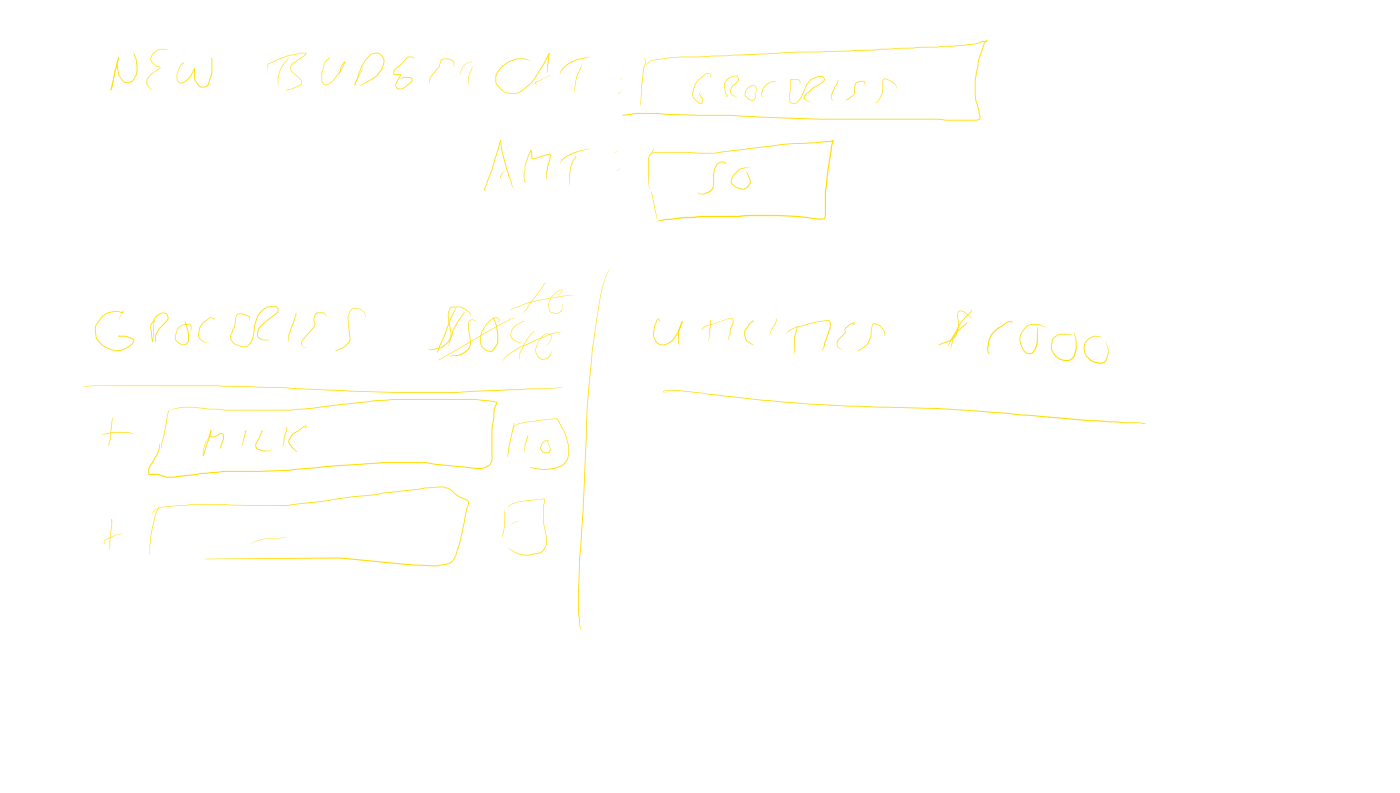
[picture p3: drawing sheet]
<svg xmlns="http://www.w3.org/2000/svg" width="337mm" height="190mm" viewBox="0 0 337 190" stroke-linecap="round" stroke-linejoin="round" font-family="sans-serif">
<g fill="#fd0">
<path d="M28.2 16l.3-.2-.2 .3z"/>
<path d="M28 15.9l.1 .1-.4 1-.4 2.4-.7 2.3 .9-4.8z"/>
<path d="M28.4 13.7l.2 .2-.3 1-1.2 5.7-.5 1.1 1.5-6.9z"/>
<path d="M28.5 13.7l.1 .1a7.8 7.8 0 0 0 .2 4.4l.6 1a1.66 1.66 0 0 0 2.4 .2l.9-1.7a6.2 6.2 0 0 0-.1-3.4l-.5-1.7 .7 1.7a6.2 6.2 0 0 1 0 3.8l-.7 1.3a1.87 1.87 0 0 1-2.9-.1 6.3 6.3 0 0 1-.8-5.5z"/>
<path d="M36.9 12.7a3.2 3.2 0 0 1 3.2-.9h.3l-.5 .1a3 3 0 0 0-3.1 1.1l-.5 .9 .1 .7 1 1.1 .9 .3a.33 .33 0 0 1 .3 .3 .33 .33 0 0 1-.4 .3l-2 1.5-.8 1v1.1l1.1 1.3h-.2a2.63 2.63 0 0 1-1.1-1.6v-.8l.7-1 2.5-1.8-1.1-.5-1.1-1.2a1.89 1.89 0 0 1 .7-1.9z"/>
<path d="M43.6 15.3l.2-.1a.21 .21 0 0 1 .3-.2 .21 .21 0 0 1 0 .4l-.4 .6 .4-.9-.8 1-.7 1.5v1.1a1.05 1.05 0 0 0 .7 1.1 1.05 1.05 0 0 0 1.2-.4 6.2 6.2 0 0 0 2.2-3l.1 .1a5.6 5.6 0 0 1-2.9 3.5 1.1 1.1 0 0 1-1.4-1.3v-1.2z"/>
<path d="M46.6 16.5h.2l.1 2.5 .8 1.3 .6 .5 1.2-.2 .5-.5 .8-2.6 .1-3.6 .2 .5v2.9l-.9 2.9a1.42 1.42 0 0 1-1.2 .8l-1.1-.1-1.1-1.6z"/>
<path d="M69.1 14.2l.5-.3-.4 .4a8 8 0 0 0-2.2 4.1l-.2 2.1v-1.7a7.4 7.4 0 0 1 2.1-4.3z"/>
<path d="M64.4 15.4l.3-.2a15.6 15.6 0 0 1 6.5-2.2l.9-.3h1.4a.52 .52 0 0 1 .1 .5 .52 .52 0 0 1-.5 .3l-2.5 1.7a1.54 1.54 0 0 0-.6 1.5 1.54 1.54 0 0 0 1 1.2l1.4 1.3 .1 1-.8 .6-2.9 1 2.8-1.2 .7-.4v-.9l-1-1.1a1.93 1.93 0 0 1-1.3-2.5l.4-.6 2.7-1.8 .4-.5h-1.4l-2.6 .6-4.7 1.9a.82 .82 0 0 0-.4 1.2l.1 .2-.3-.7z"/>
<path d="M79.1 13.8l-.1 .6z"/>
<path d="M79.1 13.8l-.1 .3a2.91 2.91 0 0 0-1.2 2.5l-.4 1 .1 1.9a1.01 1.01 0 0 0 .8 .8 1.01 1.01 0 0 0 1-.4l.9-.8 1.5-2.1 .7-1.1 .4-1-.9 1.5-.4 2 .3-2.1 .8-1.3 .3-.2-.4 1.3-1.8 2.5a3 3 0 0 1-2.6 1.8l-.5-.4-.3-.7v-1.7l.3-1a3 3 0 0 1 1.4-2.6z"/>
<path d="M87.4 15.6a12.2 12.2 0 0 1-1.7 3.8l-.4 1 .3-1.2z"/>
<path d="M88.5 13.6l.5-.4a2.07 2.07 0 0 1 2.5-.2 2.07 2.07 0 0 1 .8 2.4l-.5 1.5-1.3 1.5-2.6 1.6-1.5 .5 3.1-1.7 1-.7 1.1-1.3 .5-1.4a1.88 1.88 0 0 0-.7-2.3 1.88 1.88 0 0 0-2.3 .2 10.9 10.9 0 0 0-3.2 5.8l-.7 1.3 .6-1.4a11.3 11.3 0 0 1 2.7-5.4z"/>
<path d="M95.1 16.4l.9-.7 1.9-2 1.1-.1a.44 .44 0 0 1 .5 .6l-.2 .2 .1-.4-.3-.2h-1l-2.3 2.3a1.63 1.63 0 0 0-1.1 1.7l1.7 .1-1.6 .1a1.01 1.01 0 0 1 .3-1.6z"/>
<path d="M96.2 17.8l.2 .4-1.1 2 .1 .8a1.11 1.11 0 0 0 1.3 .2l2.1-1.6a.44 .44 0 0 0 0-.8l-1.6-.1-.9 .2 .8-.4 1.7 .1a.79 .79 0 0 1 .3 .8 .79 .79 0 0 1-.6 .6l-.1 .2a2.62 2.62 0 0 1-2.5 1.3l-.4-.2a1.04 1.04 0 0 1-.3-1.3z"/>
<path d="M105.9 14.4a2.75 2.75 0 0 1 3 .2l.2 .2a.88 .88 0 0 1-.2 1.2l.2-.3-.1-.8a1.71 1.71 0 0 0-1.9-.7l-.5 .1-.6 .3-.4 1.5-1.8 2.2-.3 .6-.2 1.1v-1.2l.4-.6 1.8-2.2z"/>
<path d="M113.4 16h.1l.1 .2-.8 2-.1 2.2-.1-2.1 .8-2z"/>
<path d="M111.5 15.7l.8-.6 1.3-.4-.8 .3a2.85 2.85 0 0 0-2 2.9 2.24 2.24 0 0 1 .7-2.2z"/>
<path d="M120.7 15.8l.3-.2a6.7 6.7 0 0 1 5.1-1.5l1.5 .5-.7-.2a6.5 6.5 0 0 0-4.4 .5l-1.5 1-1.2 1.3-.5 1v1.1a1.75 1.75 0 0 0 .8 1.7 4 4 0 0 0 5.2 .8l1.5-1.2a26.2 26.2 0 0 0 5-7.5l.3-.3-.2 .5a25.7 25.7 0 0 1-4.9 7.4l-1.1 .9a4.4 4.4 0 0 1-6.8-1.7l.1-2z"/>
<path d="M132 12.8h.1l-.4 3.1v1.6a4.2 4.2 0 0 1 0-2.9z"/>
<path d="M128.6 19.8l3.8-1.8-3.7 2 .5 .2a.41 .41 0 0 1-.4 0 .41 .41 0 0 1-.2-.4z"/>
<path d="M139.8 15.1l-.1 1.3a16.2 16.2 0 0 0-1.6 5.8h-.1l.1-.9a11.6 11.6 0 0 1 1.5-5.1z"/>
<path d="M135.7 16l1.3-1.1 1.3-.5 3.5-.7-2.6 .6-1.5 .5a5.5 5.5 0 0 0-3.1 3.1l.1-.7z"/>
<path d="M149.1 19l.7-.4-.4 .4z"/>
<path d="M148.6 22.4l1-.5-.9 .6z"/>
<path d="M154.7 13.9h.1a1.43 1.43 0 0 1 .3 1.8l-.3 .7-.4 3.8-.4 5.2 .2-5.2 .5-3.8 .2-.7a1.38 1.38 0 0 0-.2-1.8z"/>
<path d="M156.1 14.8l1.2-.5 6.3-.7h4.9l22.9-1.2h6.2l12.7-.5 11-.6 3.9-.1 5.4-.4a13.4 13.4 0 0 0 5.5-.9l1.2-.1-.1 .2-.8 .1a12.4 12.4 0 0 1-4.6 .9l-21.5 1.1-12.7 .5h-6.2l-22.9 1.2h-4.9l-6.7 .7-.7 .4-.8 .9 .1-.4z"/>
<path d="M237.2 9.7v.2z"/>
<path d="M149.7 27.6l3-.5h5.3l10.3 .5h7.4a599.8 599.8 0 0 0 48.2 .9l3.7 .3h6.8l1.1-.3-.1-.8-1-4.3-.1-3.9 .8-4.7 1.3-3.9a1.03 1.03 0 0 1 .9-1.1l-.6 .7-1.2 3.7-1 5.2 .1 3.9 .9 4a1.59 1.59 0 0 1 0 1.5l-.9 .2h-7l-3.7-.3a600 600 0 0 1-48.2-.9h-7.4l-10.3-.4h-5.3l-2.7 .4h-.3z"/>
<path d="M120.3 33.7h.2l-.1 .3-2.1 7-1.8 4.6 .6-.1-.2 .1a.3 .3 0 0 1-.5 .1 .3 .3 0 0 1 0-.4l1.7-4.2z"/>
<path d="M120.3 33.7h.2l.3 2.6 1 4 1.6 5-.5-1-1.3-3.9-1-4z"/>
<path d="M120.9 41.3l.6-.3-.4 .3a1.46 1.46 0 0 0-.6 1.7l.1 .4-.2-.4a1.3 1.3 0 0 1 .5-1.7z"/>
<path d="M127.6 36.1l.1 .1v.2l-.6 1.1-.8 2.3-.2 3 .2 .9 .1-.3 .1 .1a.2 .2 0 0 1-.2 .3 .2 .2 0 0 1-.2-.2l-.2-1.6 .2-2.3 .8-2.2z"/>
<path d="M127.6 36.1v.2z"/>
<path d="M127.5 36.2l.2-.1 .2 .5 .1 1.4 3.8-1 .5 .1-.1 1.5-.8 3.1 .1 1.5-.2-.6v-1.1l.4-2.3 .3-.7 .1-1.3h-.3l-3.1 1h-.8a1.01 1.01 0 0 1-.2-1.1z"/>
<path d="M137.9 37.3l.6 .2-.1 .4a5.3 5.3 0 0 0-1.3 4l-.3 2.7 .1-2.6a7.1 7.1 0 0 1 1.2-4l.3-.4z"/>
<path d="M135.1 38.3l1-.8 1.5-.7 1.9-.7 2.3-.4-2.2 .6a8.1 8.1 0 0 0-4.8 2.6l-.2 .5z"/>
<path d="M148.3 41l.8-.7z"/>
<path d="M157.1 35.8l.2-.1-1.1 1.7-.2 1v5.5l.1 1.4-.3-1.5v-5.5l.3-.9z"/>
<path d="M156.1 37.3l.9-.7 .7-.1 14.2 .2 16-2.1 8.9-.5 3.5-.5 .1 .2-.8 .3-2.8 .3-8.9 .4-16 2.1-14.2-.2-.6 .1z"/>
<path d="M157.9 53.3l.6-.4 1.3-.3 4.5-.5 4-.2 9.5-.1a100 100 0 0 1 16.1 .3l3.4 .4 .7-.1 .2-.3 .1-6.3 1.4-10.5 .6-1.7 .1 .2-.4 1.5-1.4 10.5-.1 6.2-.2 .5a1.66 1.66 0 0 1-1.5 .2l-2.9-.3a94.5 94.5 0 0 0-16.1-.3l-9.5 .1-4.4 .3-5.3 .5z"/>
<path d="M156.6 45.9l1.2 5.5 .1 1.1z"/>
<path d="M167.8 19.2l1.6-1.4a.85 .85 0 0 1 1.5 .2l-.1 .8v-.9a.78 .78 0 0 0-1.3 .1l-1.2 1a5.2 5.2 0 0 0-1.7 3.8 3.1 3.1 0 0 0 1.9 2l.4-.9-.8-1.2 .2-.4-.1 .3 .9 1.3-.2 .7-.3 .4a2.77 2.77 0 0 1-2.2-2.6l.5-1.9z"/>
<path d="M174.1 20.2h.1l.3 2.1 .4 .6-.1 .4-.7-.5 .7 .4-.1-.4-.4-.7z"/>
<path d="M174.7 19.1a2.61 2.61 0 0 1 2.6-.8l.3 .6v.4l-1.5 1.4-.4 1.2 .2 .7 1.3 .8-1.3-.6a1.13 1.13 0 0 1-.3-1.4l.4-.9 1.3-1.1a.77 .77 0 0 0-.3-1.1 2.91 2.91 0 0 0-2.8 1.9h-.2z"/>
<path d="M179.8 21a1.12 1.12 0 0 1 1.4-.5 1.12 1.12 0 0 1 .7 1.2l-.5 .9 .4-.8-.1-.8a1.47 1.47 0 0 0-2.4 1.1l-.1 .9 .7 .7 .8 .3a.75 .75 0 0 0 .8-.9v-.9l.2 .9a.91 .91 0 0 1-1.1 1.1l-.8-.3-.3-.5a.74 .74 0 0 1-.5-.9l.3-.9z"/>
<path d="M183.6 20.9a2.89 2.89 0 0 1 2.9-1.4l.2 .3a2.22 2.22 0 0 0-2.7 .9l-.5 .7-.3 1.1v.8l-.2-.9z"/>
<path d="M190 19.1l1.8-.1 .5 .3 .1 .5-.3 .4 .2-.5-.4-.5h-1.8l-.3 5.1a1.19 1.19 0 0 0 2 0l.7-1 1.4-3 .9-1.2 1.9-.8h.8l.4 .1a.7 .7 0 0 1 .2 1.1l-2.7 1.8-1.6 1.4-.4 .7 .1 .3 1.2 .7-.8-.2a.79 .79 0 0 1-.6-1.2l1.9-1.8 2.5-1.6 .4-.5-.2-.4-.3-.2h-.9l-1.7 .7-1 1.2-1.3 3-.8 1a1.27 1.27 0 0 1-2.2-.1z"/>
<path d="M201 19.5l.5-.1-.2 .7-.5 .8-.8 1.8a1.26 1.26 0 0 0 .2 1.4 1.08 1.08 0 0 1-.3-1.4l1.5-3.3z"/>
<path d="M205.8 19.9a1.94 1.94 0 0 1 2.1-.2l.1 .5-.2 .5 .1-.6-.3-.5a1.56 1.56 0 0 0-1.7 .3 1.56 1.56 0 0 0-.4 1.6v.9l-.2 .4-1.1 .9-.9 .4 2-1.5 .1-1.7z"/>
<path d="M212.4 19l.5-.2 2.1 1.2a1.36 1.36 0 0 1 .5 1.4l-.5-1.2-2-1.1a.5 .5 0 0 0-.5 0 .5 .5 0 0 0-.2 .5l-.1 2.7-.8 1.6-.8 .8 .7-.9 .8-1.6v-2.7z"/>
<path d="M174.4 39.4h.1z"/>
<path d="M172.5 39.3a1.5 1.5 0 0 1 1.6-.4l.4 .5-.5-.4a1.71 1.71 0 0 0-2.1 1.6l-.2 1.2-.2 3.2-.6 1-1.3 .6a1.31 1.31 0 0 1-1.9-.5 1.52 1.52 0 0 0 1.9 .2l1.2-.6 .5-.8 .3-3.9 .4-1z"/>
<path d="M177.1 41.1l1-.7 2.6-.3-2.7 .6-1.3 1.2a1.81 1.81 0 0 0-.6 2.3 2.91 2.91 0 0 0 2.9 1l.7-.4 .6-1.1-.8-2.4 1 2.3-.5 1.1a1.96 1.96 0 0 1-2.8 .5l-.6-.3a1.42 1.42 0 0 1-.7-2.3z"/>
<path d="M29.4 74.9h.3l-.3 .2-.5 1.1-.2 .8 .1-.8z"/>
<path d="M29.3 74.9h.4z"/>
<path d="M29.3 74.9h.2l-.1 .4z"/>
<path d="M24.5 76l1.4-1a4 4 0 0 1 3.6 0v.2h-.2a3.8 3.8 0 0 0-3.3 0 4.9 4.9 0 0 0-2.5 2.5l-.5 1.2 .2 2.2a5.8 5.8 0 0 0 2.3 2.2 4.5 4.5 0 0 0 4.5 .4l1.7-1.1a.57 .57 0 0 0 .2-1l-1.5-.7-2-.1 1.9-.1 1.7 .7a.77 .77 0 0 1-.1 1.3l-1.8 1.2a5.7 5.7 0 0 1-6.9-2.4l-.3-1.2a3.2 3.2 0 0 1 1-3.4z"/>
<path d="M28.4 80.7l.5-.1-.4 .3z"/>
<path d="M37.1 77l.1 .1v.6z"/>
<path d="M37.1 77.1h.1l-.2 .7v2.6l-.3 1.7 .2-4.4z"/>
<path d="M37.5 75.9l1.5-.8 .8 .1a1.2 1.2 0 0 1 .7 1.5l-.6 .8a6.6 6.6 0 0 0-2.4 3.1l.1 1.6-.3-.3a3.2 3.2 0 0 1 .7-2.8l2.3-2.5-.1-.8-.3-.4-.8-.1-1.2 .6-1.5 2-.1 .9 .5 3.2-.2 .1-.5-3.9z"/>
<path d="M42.8 78.7l1.2-.7 1.4-.1a.94 .94 0 0 1 .6 .8 .94 .94 0 0 1-.4 .9 1.1 1.1 0 0 0 0-1.6l-1.3 .1a2.55 2.55 0 0 0-2 2.4 1.49 1.49 0 0 0 1.1 2.1l.3 .1a1.12 1.12 0 0 0 1.5-1.1 12.5 12.5 0 0 0-.7-4.3h.1a8.2 8.2 0 0 1 .8 4.4v.1a1.3 1.3 0 0 1-2.1 .9 1.84 1.84 0 0 1-1-2.8z"/>
<path d="M48.7 77.5l1.8-1.2 1.1 .3-.4 .4 .3-.4-.9-.2-1.8 1.4-.8 1.2-.2 1.6 .1 .5a2.78 2.78 0 0 0 2.3 1.3h-.1a2.82 2.82 0 0 1-2.4-1.4l-.1-.6 .3-1.5z"/>
<path d="M57 75.4a3.2 3.2 0 0 1 3.1 .8l-.3 1.1 .1-1.1a4.1 4.1 0 0 0-2.7-.7l-.5 1-.3 2.1-.4 .7-.5 1.9 .8 1.3 1.8 .7a1.95 1.95 0 0 0 2.5-1.8l.3-.9 .3-2.6 .9-2.4 .9-1 1.2-.8 1.8-.3 .5 .3a1.09 1.09 0 0 1 .2 1.5l-3 2.3-1.4 1.7-.3 1.7 1.3 .7h1.5l-1.4 .1-.8-.2-.8-.6v-1l.3-.8 1.5-1.8 2.9-2.2 .2-.7-.2-.5-.5-.3-1.6 .3-1.4 .8-.9 1.2-.6 1.8-.4 2.8-.4 1.2a2.2 2.2 0 0 1-3.3 1.4l-1-.4a2.18 2.18 0 0 1-1.1-1.9l.5-1.7 .5-.5 .2-2.1z"/>
<path d="M70.8 75.4l.5-.1-.6 2.1-1.2 3-.1 1.7v-1.8l1.7-5z"/>
<path d="M75.9 75.3l.6-.2h1.4l.9 1.2-1-1-1.3-.1a1.5 1.5 0 0 0-.8 2.2l.1 .6-.2 .4-3 3.7a1.02 1.02 0 0 0 .8 1.4l.1 .1a1.14 1.14 0 0 1-.9-1.8l2.8-3.3 .2-.5-.1-.5a2.28 2.28 0 0 1 .4-2.2z"/>
<path d="M84.3 74.4a2.33 2.33 0 0 1 3.6 1.7v.5l-.1-.5a2.23 2.23 0 0 0-3.5-1.5l-.6 1.4 .5 5.1v.9l-1.3 1.4-2.3 .9 2.2-1 1.1-1.4 .1-.8-.4-3.4a3.8 3.8 0 0 1 .7-3.3z"/>
<path d="M108.3 73.8l2.2-.1a3.8 3.8 0 0 1 2.7 2l-.1 .4v-.5a4.5 4.5 0 0 0-2.6-1.8l-1.9 .1a2.05 2.05 0 0 0-.7 2.2l.6 4.2-.5 1.6-1.9 1.7-2.3 .5-.7-.2-.1-.1 .8 .1 2.2-.5 1.7-1.4 .6-1.5-.4-2.7a4.5 4.5 0 0 1 .3-4z"/>
<path d="M109.5 74.1l-.1 .1z"/>
<path d="M109.5 74.1l-4.3 10.7-.1-.4 .5-1.2 2.5-6.3z"/>
<path d="M111.2 74.9h.4v.3l-2.6 4.2-1.1 3.7v-.7l.9-3.1 1.2-2.1 1.5-2.1z"/>
<path d="M118.5 76.2l.3 .3 .6 1.6 .4 2.2-.1 2.2-.9 1.4a1.59 1.59 0 0 1-2.7-.2 3.5 3.5 0 0 1-.4-3.7l.7-1.4a3.5 3.5 0 0 1 3.2-2.3 .63 .63 0 0 1 .5 .6 .63 .63 0 0 1-.4 .6l-.3 .2 .2-.2a.65 .65 0 0 0 .2-1 .65 .65 0 0 0-1 0l-1.2 .8-.8 1a5.4 5.4 0 0 0-1.2 3.3l.3 1.5 .9 .9 .5 .2h1l1.1-1.6 .1-2.3-.2-1.7z"/>
<path d="M112.7 77.1l.4-.3a1.1 1.1 0 0 1 1.3 .3l.4 .2-1.5-.4a.65 .65 0 0 0-.6 .7v1.7l.5 2.8-.2 1.4a4.5 4.5 0 0 1-3.2 2l-1.5 .1 .6-.3a4.5 4.5 0 0 0 3.7-1.7l.4-1.5-.4-2.8z"/>
<path d="M20.1 92.9l2.1-.3h30.4l16.1 .5 14.5 .7a350.7 350.7 0 0 0 27.2 .3l16.4-.8h5.3l3.3-.3-3.3 .4-5.3 .1-16.4 .8a332.9 332.9 0 0 1-27.2-.3l-14.5-.8-16.1-.4-30.4-.1z"/>
<path d="M146.8 64.2l-1.2 2.4a38.5 38.5 0 0 0-2 9.7l-1.2 8.2-.1 1.9a309.3 309.3 0 0 0-1.5 23.8l-.5 12.7-.9 11.5-.2 12.5 .3 4.4-.5-3.8v-4.6l.2-8.5 .9-11.5 .5-12.7a336.6 336.6 0 0 1 1.6-25.2l1.7-11.7a28 28 0 0 1 1.7-6.8z"/>
<path d="M158 76.6a.62 .62 0 0 1 .7 .9l-.5-.8-.8 1.8-.2 1.9 .6 1.6 .6 .5a2.66 2.66 0 0 0 3.2-.8l1.4-2.1 .7-2.1 .3-.3 .1 .1-.7 1.9-1.2 2a3.1 3.1 0 0 1-3.9 1.5 3.2 3.2 0 0 1-1.3-2.7l.2-1.6z"/>
<path d="M163.9 77.3l.1-.1 .1 .1-.1 .2z"/>
<path d="M163.9 77.3l.1-.1 .1 .2-.8 2.2-.1 2.8 .2 .4-.4-.4v-2.8z"/>
<path d="M170.8 77l.1 .1-.5 .4z"/>
<path d="M170.8 77h.1v1.1l-.5 3.8z"/>
<path d="M169 78.8l.7-.5 5.1-1.7 1.2-.1 .3 .2v1l-.6 1.4-.1 1.2-.5 1.4 .3-1.5 .1-1 .6-1.6-.1-1-1.1 .1-5.2 1.7-.8 .7-.2 .5v-.5z"/>
<path d="M180.7 77.3l.4-.3z"/>
<path d="M181 77l.1 .1z"/>
<path d="M180.1 77.7l1-.7-.9 .9-.4 .8a2.46 2.46 0 0 0-.2 3.1l1.7 1.1-.5-.1-1.2-.7a2.63 2.63 0 0 1-.7-2.6z"/>
<path d="M186.3 76.6l.3-.1 .1 .3-.5 1.3a4.6 4.6 0 0 0-1.1 2.5v-.1a7.2 7.2 0 0 1 1.3-3.1l.2-.7z"/>
<path d="M191.9 78a16.4 16.4 0 0 0-.9 6.8l-.1 .2a11.5 11.5 0 0 1 .8-6.6z"/>
<path d="M189.5 79.5l2-1 4.7-1.2 2.3-.4a.81 .81 0 0 1 .9 .1 .81 .81 0 0 1 .3 .9l-.1 1.1-1.9 5.3 .5-2 1.1-3a2.26 2.26 0 0 0 0-2.1l-.7-.1-2.4 .4-4.8 1.2-1.5 .7-.8 .9z"/>
<path d="M203.3 78.6l.7-.5a1.18 1.18 0 0 1 1.5-.5l-.5 .5-.3 .1 .6-.6-.9 .5-1 .7-.2 .4a.69 .69 0 0 1-.1 1l-1.5 1.5-.3 .5 .1 1.1 1 .6-1.1-.5-.1-1.2 .3-.7 1.6-1.6-.1-.7z"/>
<path d="M211.5 78.1l1.2 1.6v.5l-.3 .8 .2-1.3z"/>
<path d="M209.9 77.7l1.7 .5-1.6-.4-.4 1.4a5.4 5.4 0 0 1-1.1 3.7l-1.9 1.3-.4 .1 2.2-1.6a5.3 5.3 0 0 0 1-3.6z"/>
<path d="M230.3 74.8a1.4 1.4 0 0 1 1.7 .2l1.9 1.8a8.6 8.6 0 0 0-2.9-2l-.6 .2-.1 1.1a5.7 5.7 0 0 1 0 3.3 3.8 3.8 0 0 1-3.5 3.1l-1.2 .4 .2-.2a9.7 9.7 0 0 0 3.9-2l.4-1.4a7.7 7.7 0 0 0 0-3.6z"/>
<path d="M233.5 74.4l.2 .1z"/>
<path d="M233.6 74.5l-.2 .6-1.1 1a10.9 10.9 0 0 0-2.2 3.2l-1.5 2.6-.5 1.3h-.2a10.8 10.8 0 0 1 2-3.9v-.1a11.4 11.4 0 0 1 3-3.9z"/>
<path d="M230 79.6l2.3-2 .5-.1-3 2.7-.6 1.2-.6 2.4 .4-2.4z"/>
<path d="M238.9 79.6l.9-.9 1.8-1.1a1.21 1.21 0 0 1 1.8-.2l-.6 .3 .4-.3-1 .1a14.3 14.3 0 0 0-3.8 3.1l-.5 1.4-.3 1.5v.9l.3 .7-.5-.4a4.5 4.5 0 0 1 .2-2.6l.6-1.6z"/>
<path d="M246.7 78.4l1.1-.5h1.9l2 .8-2-.6h-1.9l-.8 .3-1.1 1.3a3.5 3.5 0 0 0 .1 4.1 1.36 1.36 0 0 0 2.4 .5l.4-.8 .4-1.3 .1-3.8 .2 .5a9.1 9.1 0 0 1-.4 4.7l-.5 .9a1.64 1.64 0 0 1-1.7 .5 1.64 1.64 0 0 1-1.2-1.3 3.9 3.9 0 0 1 .9-5.2z"/>
<path d="M253.1 81.1l1.6-.9 3.1 .1-3.1 .1-1.4 .9-.5 2.3 .8 1.5a3.2 3.2 0 0 0 3.9 1l.5-.5a7.5 7.5 0 0 0 .1-5.8h.1a7.4 7.4 0 0 1 .1 5.9l-.1 .1a3.1 3.1 0 0 1-4.6-.3l-1-1.8 .2-1.8z"/>
<path d="M261.3 81.6a3.2 3.2 0 0 1 3.7-.6h-.2a2.92 2.92 0 0 0-3.6 1.1 2.92 2.92 0 0 0 .4 3.7l1.2 1 1.6 .3a1.33 1.33 0 0 0 1.5-1l.5-1.9-.7-2.1 .8 2.1-.4 2a1.54 1.54 0 0 1-1.9 1.1l-.8-.1a3.8 3.8 0 0 1-2.9-3.7l.2-1z"/>
<path d="M159.5 94l.7-.2h3.5l19.9 2.3 11.1 .9 16.4 .7 14.7 .3 16.6 1.2 20 1.8 7.8 .4 3.7 .1 1.5 .3-13-.6-20-1.8-16.6-1.1-14.8-.4-16.3-.7-11.2-.9-19.8-2.4h-3.5l-.6 .2 .7 .2h-.5l-.3-.1z"/>
<path d="M27.1 100.4h.2l-.3 .9-.3 3.8-.6 2 .4-2.3 .3-3.5z"/>
<path d="M24.3 104.4a16 16 0 0 1 7.5-.3l.1 .1a19.3 19.3 0 0 0-7.1 .2z"/>
<path d="M40.9 98.1l-.6 1.6-1.5 8.1 .1-1.5 1.3-6.6z"/>
<path d="M41.3 98.3l.2-.1a17.8 17.8 0 0 1 7.9-.1l4.5 .3h15.9l5.7-.5 11.2-1.3a110.4 110.4 0 0 1 13.9-.8h13.6l4.5 .5 .6 .2a.32 .32 0 0 1 .3 .3 .32 .32 0 0 1-.2 .3l-.5 1.5-.1 1.8a21.7 21.7 0 0 0-.4 7.1v2.8a2.69 2.69 0 0 1-2.9 2.4l-11-1.1-2.3-.3h-10.1l-13.8 .9-9.3 .9-6.8 .3h-8.6l-5.4 .5-6.5 .9h-1.5l-2.2-.7-2.3-.1-.1-1.4 .4-.7a8.8 8.8 0 0 0 2.3-5.3h.1a4.4 4.4 0 0 1-.8 3.1l-1.6 2.7-.1 1.4h2.2l2.1 .7h1.5l6.4-.9 5.5-.5h8.6l6.8-.2 9.3-.9 13.8-1h10.2l11.8 1.4a3.4 3.4 0 0 0 3.9-1.4l.1-.5v-4.4a20 20 0 0 1 .5-6.1l.1-1.6 .6-1.6-.6-.3-4.5-.4h-13.6a106.1 106.1 0 0 0-17.1 1l-8 1-5.7 .5h-15.9l-4.3-.3a19.7 19.7 0 0 0-8 0l-.5 .5z"/>
<path d="M50.7 103.9l-.5 1.2a6.9 6.9 0 0 0-1.3 3.1l-.1 1.4a5 5 0 0 1 .6-3.3z"/>
<path d="M50.6 103.3l.2 .2-.5 2.1-1.5 4v-.1l1.3-4z"/>
<path d="M50.7 103.3l.1 .1-.2 1.3 .2 .1 .5 .1 1.4-.7a.78 .78 0 0 1 1.2 .4 4.1 4.1 0 0 1-.7 2.6l-.1 .6h-.1a3.4 3.4 0 0 1 .6-2.2v-1a.55 .55 0 0 0-.8-.3l-1.5 .8a.75 .75 0 0 1-.9-.3 .75 .75 0 0 1 0-.8z"/>
<path d="M58.7 103.7l.5-.3z"/>
<path d="M59.1 103.4h.1l-.3 1.4-.8 2.4z"/>
<path d="M62.9 103.5l.2 .1-.5 .3z"/>
<path d="M63 103.5l.1 .1-.8 1.8a1.95 1.95 0 0 0-.6 2.1l.3 .3 1.3 .4 1.1 .1a.76 .76 0 0 0 .9-.6l.1 .1a.86 .86 0 0 1-.9 .6h-1.1l-1.4-.3a1.2 1.2 0 0 1-.5-1.7z"/>
<path d="M68.5 102.7l.4-.1 .1 .5-.6 2.1-.4 2.1 .2-2.1 .7-2.2-.1-.4z"/>
<path d="M70.1 104.4l3.1-2.1a.33 .33 0 0 1 .5 .1 .33 .33 0 0 1-.2 .5l-.3 .1 .3-.6-2.6 1.7-.7 .5-.6 1.2 .1 .9 1.7 1.9-1.1-.9-1-1.3 .1-.7z"/>
<path d="M123.4 101.6l.2 .4-1.6 7.9 .1-2 1.4-6z"/>
<path d="M123.5 102.4l1.1-.6 1.9-.5 5.1-.6 2.4-.1-7.2 .8-2.2 .5-1.1 .6-.3 .9z"/>
<path d="M133.9 100.6l.6 .7 1.1 2.1 .5 1.3 .7 2.5-.2 3-1.2 1.6a9.5 9.5 0 0 1-5.6 1l-2.4-.4v-.2a12.2 12.2 0 0 0 5.6 .2l1.5-.4 1-.6 .8-1.1 .3-1.9v-1.2l-.7-2.6z"/>
<path d="M126.9 104.8l.1 .1-.3 .4z"/>
<path d="M126.9 104.8h.1l-.7 1.9-.2 1.9-.1-.6 .2-1.3z"/>
<path d="M130.5 106.3l.4-.4a.54 .54 0 0 1 1 .1l-.6 .5 .4-.6h-.5a2.15 2.15 0 0 0-1.1 1.7v.3l.7 .8 1.2-.1 .2-.8-.6-1.7 .7 1.5v.9l-.5 .4-1.2-.1a1.42 1.42 0 0 1-.3-2.3z"/>
<path d="M26.8 124.7l.2 .1-.1 .6z"/>
<path d="M26.8 124.7l.2 1.4-.5 3.5-.1 2.5-.1-2.5 .2-.8z"/>
<path d="M25.1 129.8l1.7-.9a4.6 4.6 0 0 1 2.7-.7l-1.6 .4-2.7 1.3-.1 .3 .4 .8-.5-.7z"/>
<path d="M38.1 121l.2 .7-.9 2.1-1 4.4-.4 5.1-.1-1.8 .4-3.3 1-4.4 .9-2.1z"/>
<path d="M37.1 122.6l2.1-.8 3.8-.4 3.6-.3h7.4a85.7 85.7 0 0 0 12 .2h3.4l9.5-1.2a79.7 79.7 0 0 1 11.3-1.3l2.1-.5 8.4-.9 1.4-.3 3.3-.2h1.4l1.6 .6a11.9 11.9 0 0 0 4.2 2.8l.1 .2v.6l-.5 1.5-1.3 6.6-1.2 4.2a3 3 0 0 1-2.2 2.2l-2.6 .4-6.1-.2-17-1.6-32.5 .1 32.5-.4 17 1.7 6.1 .2 2.6-.4a2.8 2.8 0 0 0 2-2.1l1.2-4.2 1.3-6.6 .5-1.5v-.5l-.8-.5a8.5 8.5 0 0 1-3.5-2.3l-1.6-.6-4.5 .2-32.9 4.2-22.6-.2-6.3 .4-1.4 .3-1.5 .5-.6 .6-.3 .9 .2-1z"/>
<path d="M60.5 130.5l2.4-1 6-.4-5.3 .4-2.3 .7-1 .6z"/>
<path d="M121.3 122.4l.1 3.9-.6 3v-.8l.4-2.2z"/>
<path d="M122.3 121.6l.8-.6 1.6-.5 6.2-.7-.2 5.5 .7 3.7a3.4 3.4 0 0 1-1.6 3.9l-2.3 .5a6.6 6.6 0 0 1-5.3-1.7l.5 .2a6.3 6.3 0 0 0 4.8 1.3l2.2-.5a2.89 2.89 0 0 0 1.6-2v-1.7l-.7-3.7v-3.5l.2-1.9-.7 .2-5.3 .5-.8 .2a2.86 2.86 0 0 0-2 1.3z"/>
<path d="M123.3 125.7l.7-.4 .8-.1-1.1 .3-1 .8z"/>
<path d="M105.2 86.5l12.7-7.4 4.6-2.4a.76 .76 0 0 1 1.1 0l-.2 .3v-.4l-.7 .1-4.7 2.5-11.8 7z"/>
<path d="M126 77.1v.4z"/>
<path d="M123.5 78.6l.8-.7 1.7-.8-1.3 .7a3 3 0 0 0-1.8 2.7l.6 1.1 2 .8h-.6l-1.3-.6a1.94 1.94 0 0 1-.3-3.1z"/>
<path d="M128.4 79.7l-.1 .1z"/>
<path d="M127.7 80.2l.1-.2a.46 .46 0 0 1 .7-.3 8 8 0 0 0-2.5 3.2l-.9 1.8-.3 1.6 .3-1.9 1.2-2.4z"/>
<path d="M130.4 80.7a1.32 1.32 0 0 1 2.1-.1 2.47 2.47 0 0 1-1 2.4l-.4 .3 .3-.3a2.11 2.11 0 0 0 .9-2.7 1.56 1.56 0 0 0-2.1 .9l-.7 .8-.6 1.5-.1 .9 .2 .6 .7 1 1.1 .2 1-.4 .5-.7 .2-.8v.8l-.4 .6a2.04 2.04 0 0 1-2.5 .4l-.9-1.5a5.3 5.3 0 0 1 1.7-3.9z"/>
<path d="M121.5 85.7l3.3-2.3 5.4-2.3a13.9 13.9 0 0 1 4.9-1.5l-.4 .1a15 15 0 0 0-4.5 1.6l-5.3 2.2-2.9 1.9-1.1 1.2z"/>
<path d="M130.8 68.1l.3-.1v.4v-.3l-5 7 1.9-3.2 2.2-2.7z"/>
<path d="M132.8 71l1.8-1.3a.34 .34 0 0 1 .4-.2 .34 .34 0 0 1 .2 .5l-1.5 1.2 1.5-1.4-.5-.1a4 4 0 0 0-2.5 5l.7 .4 1.2 .1 .9-.6 .4-1.7-.3 1.7-.3 .4-1 .4-1.5-.4a3.2 3.2 0 0 1 .5-4z"/>
<path d="M122.7 74.4a27.8 27.8 0 0 1 9.2-2.7l4.6-.8h1.9l-1.9 .1-6.2 1.1a29.4 29.4 0 0 0-7.6 2.3z"/>
<circle cx="28.1" cy="16" r=".16"/>
<circle cx="28.5" cy="13.8" r=".1"/>
<circle cx="36.7" cy="82" r=".09"/>
<circle cx="63" cy="103.5" r=".08"/>
</g>
<g fill="#fd0">
<path d="M148.3 36.4h.3z" fill-rule="evenodd"/>
<path d="M147.7 36.6l.6-.1z" fill-rule="evenodd"/>
</g>
</svg>
